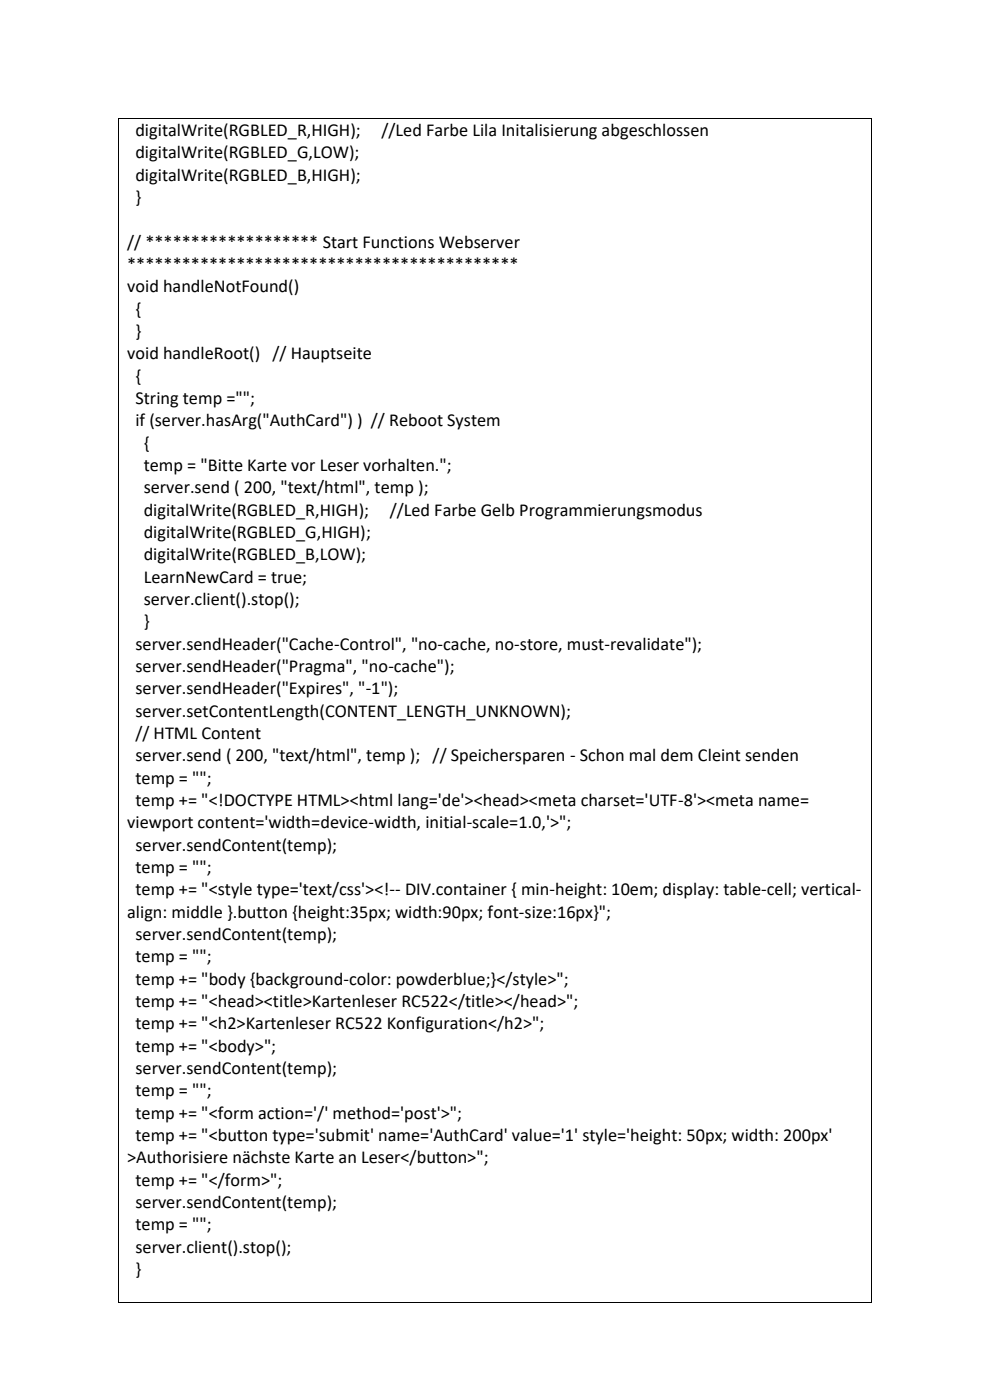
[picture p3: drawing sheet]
<svg xmlns="http://www.w3.org/2000/svg" width="210mm" height="297mm" viewBox="0 0 210 297" stroke-linecap="round" stroke-linejoin="round" font-family="sans-serif">
<defs><g id="words">
<g font-size="3.9">
<text x="28.7" y="28.9">digitalWrite(RGBLED_R,HIGH);</text>
<text x="80.9" y="28.9">//Led Farbe Lila Initalisierung abgeschlossen</text>
<text x="28.7" y="33.6">digitalWrite(RGBLED_G,LOW);</text>
<text x="28.7" y="38.4">digitalWrite(RGBLED_B,HIGH);</text>
<text x="28.7" y="43.1">}</text>
<text x="27" y="52.6">// ******************* Start Functions Webserver</text>
<text x="27" y="57.3">*******************************************</text>
<text x="27" y="62">void handleNotFound()</text>
<text x="28.7" y="66.8">{</text>
<text x="28.7" y="71.5">}</text>
<text x="27" y="76.2">void handleRoot() // Hauptseite</text>
<text x="28.7" y="81">{</text>
<text x="28.7" y="85.7">String temp =&quot;&quot;;</text>
<text x="28.7" y="90.4">if (server.hasArg(&quot;AuthCard&quot;) ) // Reboot System</text>
<text x="30.5" y="95.2">{</text>
<text x="30.5" y="99.9">temp = &quot;Bitte Karte vor Leser vorhalten.&quot;;</text>
<text x="30.5" y="104.7">server.send ( 200, &quot;text/html&quot;, temp );</text>
<text x="30.5" y="109.4">digitalWrite(RGBLED_R,HIGH);</text>
<text x="82.7" y="109.4">//Led Farbe Gelb Programmierungsmodus</text>
<text x="30.5" y="118.9">digitalWrite(RGBLED_B,LOW);</text>
<text x="30.5" y="114.1">digitalWrite(RGBLED_G,HIGH);</text>
<text x="30.5" y="123.6">LearnNewCard = true;</text>
<text x="30.5" y="128.4">server.client().stop();</text>
<text x="28.7" y="137.8">server.sendHeader(&quot;Cache-Control&quot;, &quot;no-cache, no-store, must-revalidate&quot;);</text>
<text x="30.5" y="133.1">}</text>
<text x="28.7" y="142.6">server.sendHeader(&quot;Pragma&quot;, &quot;no-cache&quot;);</text>
<text x="28.7" y="147.3">server.sendHeader(&quot;Expires&quot;, &quot;-1&quot;);</text>
<text x="28.7" y="152">server.setContentLength(CONTENT_LENGTH_UNKNOWN);</text>
<text x="28.7" y="161.5">server.send ( 200, &quot;text/html&quot;, temp ); // Speichersparen - Schon mal dem Cleint senden</text>
<text x="28.7" y="156.8">// HTML Content</text>
<text x="28.7" y="166.2">temp = &quot;&quot;;</text>
<text x="28.7" y="171">temp += &quot;&lt;!DOCTYPE HTML&gt;&lt;html lang='de'&gt;&lt;head&gt;&lt;meta charset='UTF-8'&gt;&lt;meta name=</text>
<text x="27" y="175.7">viewport content='width=device-width, initial-scale=1.0,'&gt;&quot;;</text>
<text x="28.7" y="180.4">server.sendContent(temp);</text>
<text x="28.7" y="185.2">temp = &quot;&quot;;</text>
<text x="28.7" y="189.9">temp += &quot;&lt;style type='text/css'&gt;&lt;!-- DIV.container { min-height: 10em; display: table-cell; vertical-</text>
<text x="27" y="194.7">align: middle }.button {height:35px; width:90px; font-size:16px}&quot;;</text>
<text x="28.7" y="199.4">server.sendContent(temp);</text>
<text x="28.7" y="204.1">temp = &quot;&quot;;</text>
<text x="28.7" y="208.9">temp += &quot;body {background-color: powderblue;}&lt;/style&gt;&quot;;</text>
<text x="28.7" y="213.6">temp += &quot;&lt;head&gt;&lt;title&gt;Kartenleser RC522&lt;/title&gt;&lt;/head&gt;&quot;;</text>
<text x="28.7" y="218.4">temp += &quot;&lt;h2&gt;Kartenleser RC522 Konfiguration&lt;/h2&gt;&quot;;</text>
<text x="28.7" y="223.1">temp += &quot;&lt;body&gt;&quot;;</text>
<text x="28.7" y="227.8">server.sendContent(temp);</text>
<text x="28.7" y="232.6">temp = &quot;&quot;;</text>
<text x="28.7" y="237.3">temp += &quot;&lt;form action='/' method='post'&gt;&quot;;</text>
<text x="28.7" y="242">temp += &quot;&lt;button type='submit' name='AuthCard' value='1' style='height: 50px; width: 200px'</text>
<text x="27" y="246.8">&gt;Authorisiere nächste Karte an Leser&lt;/button&gt;&quot;;</text>
<text x="28.7" y="251.5">temp += &quot;&lt;/form&gt;&quot;;</text>
<text x="28.7" y="256.2">server.sendContent(temp);</text>
<text x="28.7" y="261">temp = &quot;&quot;;</text>
<text x="28.7" y="265.7">server.client().stop();</text>
<text x="28.7" y="270.5">}</text>
</g>
</g></defs>
<g fill="#000">
<path d="M25 25h.2v.2h-.2z" fill-rule="evenodd"/>
<path d="M25 25h.2v.2h-.2z" fill-rule="evenodd"/>
<path d="M184.8 25h.2v.2h-.2z" fill-rule="evenodd"/>
<path d="M184.8 25h.2v.2h-.2z" fill-rule="evenodd"/>
<path d="M25 276.2h.2v.2h-.2z" fill-rule="evenodd"/>
<path d="M25 276.2h.2v.2h-.2z" fill-rule="evenodd"/>
<path d="M184.8 276.2h.2v.2h-.2z" fill-rule="evenodd"/>
<path d="M184.8 276.2h.2v.2h-.2z" fill-rule="evenodd"/>
</g>
<path d="M25.1 25.2v251M25.2 25.1h159.6M184.9 25.2v251M25.2 276.3h159.6" fill="none" stroke="#000" stroke-width=".21"/>
<use href="#words"/>
</svg>
